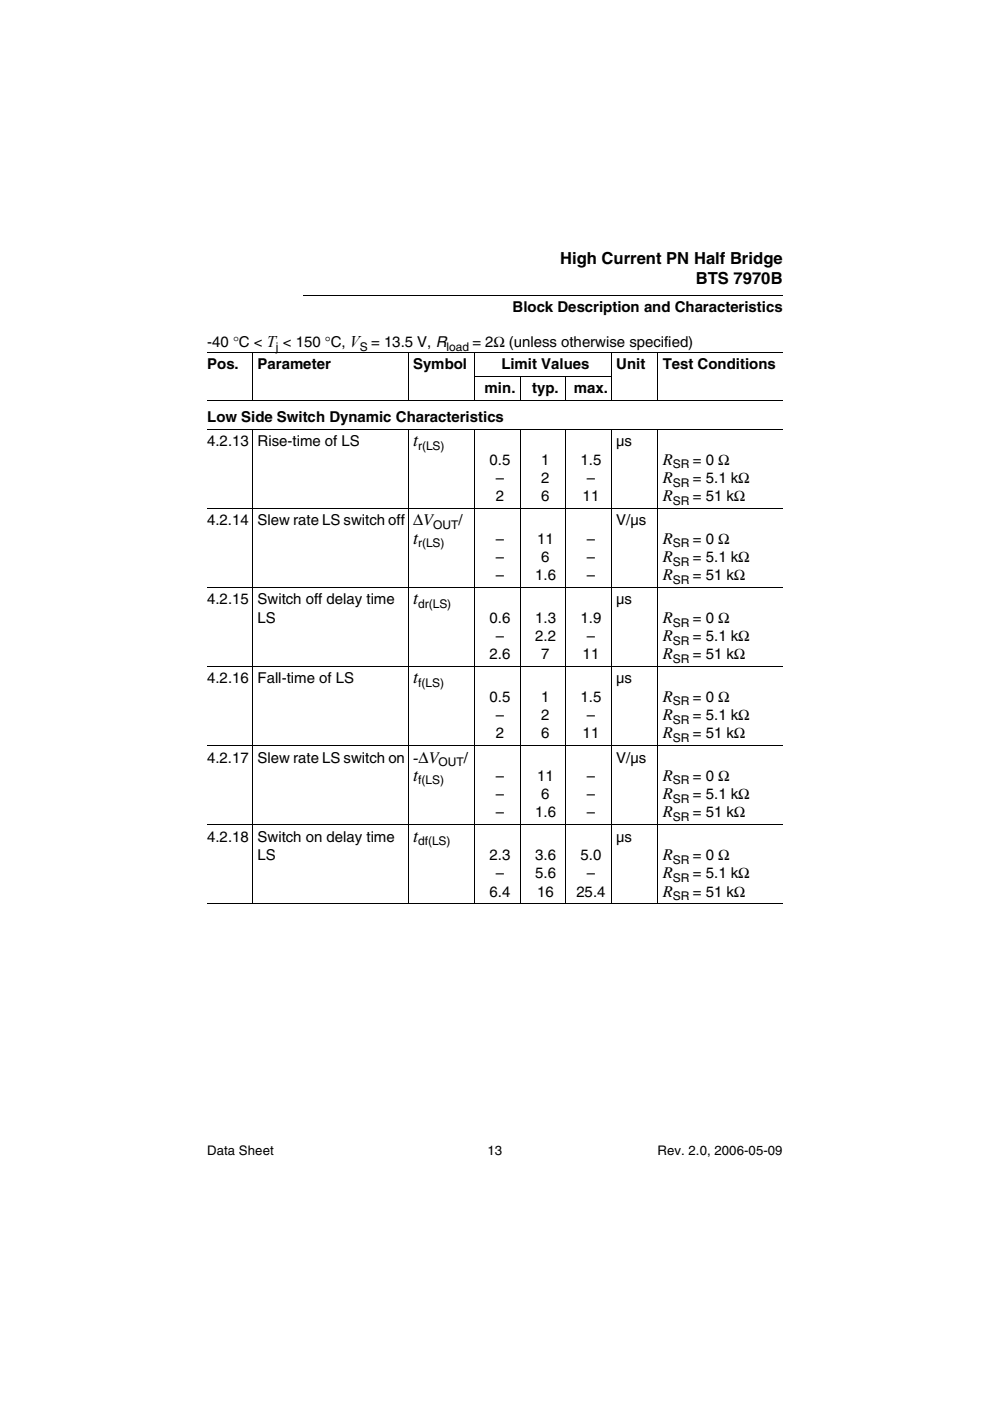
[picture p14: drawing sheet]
<svg xmlns="http://www.w3.org/2000/svg" width="210mm" height="297mm" viewBox="0 0 210 297" stroke-linecap="round" stroke-linejoin="round" font-family="sans-serif">
<defs><g id="words">
<g font-size="3.9">
<text x="87.6" y="94.6">t</text>
<text x="87.6" y="115.3">t</text>
<text x="87.6" y="128.1">t</text>
<text x="87.6" y="144.9">t</text>
<text x="87.6" y="165.5">t</text>
<text x="87.6" y="178.4">t</text>
</g>
<g font-size="3.5">
<text x="118.7" y="55.9">High Current PN Half Bridge</text>
<text x="147.5" y="60.1">BTS 7970B</text>
<text x="140.5" y="98.5">R</text>
<text x="140.5" y="102.4">R</text>
<text x="140.5" y="106.3">R</text>
<text x="87.6" y="111.4">∆V</text>
<text x="140.5" y="115.3">R</text>
<text x="140.5" y="119.2">R</text>
<text x="140.5" y="123">R</text>
<text x="140.5" y="132">R</text>
<text x="140.5" y="135.9">R</text>
<text x="140.5" y="139.8">R</text>
<text x="140.5" y="148.8">R</text>
<text x="140.5" y="152.7">R</text>
<text x="87.6" y="161.7">-∆V</text>
<text x="140.5" y="156.5">R</text>
<text x="140.5" y="165.5">R</text>
<text x="140.5" y="169.4">R</text>
<text x="140.5" y="173.3">R</text>
<text x="140.5" y="182.3">R</text>
<text x="140.5" y="186.2">R</text>
<text x="140.5" y="190.1">R</text>
</g>
<g font-size="3.2">
<text x="108.7" y="66.2">Block Description and Characteristics</text>
<text x="43.9" y="73.7">-40 °C &lt; T &lt; 150 °C, V = 13.5 V, R</text>
<text x="100.2" y="73.7">= 2Ω (unless otherwise specified)</text>
<text x="43.9" y="78.2">Pos.</text>
<text x="54.6" y="78.2">Parameter</text>
<text x="87.6" y="78.2">Symbol</text>
<text x="102.7" y="83.4">min.</text>
<text x="106.3" y="78.2">Limit Values</text>
<text x="112.8" y="83.4">typ.</text>
<text x="121.7" y="83.4">max.</text>
<text x="130.6" y="78.2">Unit</text>
<text x="140.5" y="78.2">Test Conditions</text>
<text x="43.9" y="89.5">Low Side Switch Dynamic Characteristics</text>
<text x="43.9" y="94.6">4.2.13 Rise-time of LS</text>
<text x="130.6" y="94.6">µs</text>
<text x="103.8" y="98.5">0.5</text>
<text x="114.8" y="98.5">1</text>
<text x="123.1" y="98.5">1.5</text>
<text x="146.9" y="98.5">= 0 Ω</text>
<text x="105.1" y="102.4">–</text>
<text x="105.1" y="106.3">2</text>
<text x="114.8" y="102.4">2</text>
<text x="114.8" y="106.3">6</text>
<text x="123.5" y="106.3">11</text>
<text x="124.4" y="102.4">–</text>
<text x="146.9" y="102.4">= 5.1 kΩ</text>
<text x="146.9" y="106.3">= 51 kΩ</text>
<text x="43.9" y="111.4">4.2.14 Slew rate LS switch off</text>
<text x="97.2" y="111.4">/</text>
<text x="130.6" y="111.4">V/µs</text>
<text x="105.1" y="115.3">–</text>
<text x="105.1" y="119.2">–</text>
<text x="113.9" y="115.3">11</text>
<text x="114.8" y="119.2">6</text>
<text x="124.4" y="115.3">–</text>
<text x="124.4" y="119.2">–</text>
<text x="146.9" y="115.3">= 0 Ω</text>
<text x="146.9" y="119.2">= 5.1 kΩ</text>
<text x="105.1" y="123">–</text>
<text x="113.5" y="123">1.6</text>
<text x="124.4" y="123">–</text>
<text x="146.9" y="123">= 51 kΩ</text>
<text x="43.9" y="128.1">4.2.15 Switch off delay time</text>
<text x="130.6" y="128.1">µs</text>
<text x="54.6" y="132">LS</text>
<text x="103.8" y="132">0.6</text>
<text x="105.1" y="135.9">–</text>
<text x="113.5" y="132">1.3</text>
<text x="113.5" y="135.9">2.2</text>
<text x="123.1" y="132">1.9</text>
<text x="124.4" y="135.9">–</text>
<text x="146.9" y="132">= 0 Ω</text>
<text x="146.9" y="135.9">= 5.1 kΩ</text>
<text x="103.8" y="139.8">2.6</text>
<text x="114.8" y="139.8">7</text>
<text x="123.5" y="139.8">11</text>
<text x="146.9" y="139.8">= 51 kΩ</text>
<text x="43.9" y="144.9">4.2.16 Fall-time of LS</text>
<text x="103.8" y="148.8">0.5</text>
<text x="114.8" y="148.8">1</text>
<text x="123.1" y="148.8">1.5</text>
<text x="130.6" y="144.9">µs</text>
<text x="146.9" y="148.8">= 0 Ω</text>
<text x="105.1" y="152.7">–</text>
<text x="114.8" y="152.7">2</text>
<text x="124.4" y="152.7">–</text>
<text x="146.9" y="152.7">= 5.1 kΩ</text>
<text x="43.9" y="161.7">4.2.17 Slew rate LS switch on</text>
<text x="98.3" y="161.7">/</text>
<text x="105.1" y="156.5">2</text>
<text x="114.8" y="156.5">6</text>
<text x="123.5" y="156.5">11</text>
<text x="130.6" y="161.7">V/µs</text>
<text x="146.9" y="156.5">= 51 kΩ</text>
<text x="105.1" y="165.5">–</text>
<text x="113.9" y="165.5">11</text>
<text x="124.4" y="165.5">–</text>
<text x="146.9" y="165.5">= 0 Ω</text>
<text x="105.1" y="169.4">–</text>
<text x="105.1" y="173.3">–</text>
<text x="113.5" y="173.3">1.6</text>
<text x="114.8" y="169.4">6</text>
<text x="124.4" y="169.4">–</text>
<text x="124.4" y="173.3">–</text>
<text x="146.9" y="169.4">= 5.1 kΩ</text>
<text x="146.9" y="173.3">= 51 kΩ</text>
<text x="43.9" y="178.4">4.2.18 Switch on delay time</text>
<text x="130.6" y="178.4">µs</text>
<text x="54.6" y="182.3">LS</text>
<text x="103.8" y="182.3">2.3</text>
<text x="113.5" y="182.3">3.6</text>
<text x="123.1" y="182.3">5.0</text>
<text x="146.9" y="182.3">= 0 Ω</text>
<text x="103.8" y="190.1">6.4</text>
<text x="105.1" y="186.2">–</text>
<text x="113.5" y="186.2">5.6</text>
<text x="113.9" y="190.1">16</text>
<text x="122.2" y="190.1">25.4</text>
<text x="124.4" y="186.2">–</text>
<text x="146.9" y="186.2">= 5.1 kΩ</text>
<text x="146.9" y="190.1">= 51 kΩ</text>
</g>
<g font-size="2.8">
<text x="43.9" y="244.9">Data Sheet</text>
<text x="103.4" y="244.9">13</text>
<text x="139.4" y="244.9">Rev. 2.0, 2006-05-09</text>
</g>
<g font-size="2.5">
<text x="58.5" y="74.4">j</text>
<text x="76.3" y="74.4">S</text>
<text x="94.7" y="74.4">load</text>
<text x="88.6" y="95.4">r(LS)</text>
<text x="142.7" y="99.3">SR</text>
<text x="142.7" y="103.2">SR</text>
<text x="142.7" y="107.1">SR</text>
<text x="91.9" y="112.2">OUT</text>
<text x="88.6" y="116.1">r(LS)</text>
<text x="142.7" y="116.1">SR</text>
<text x="142.7" y="119.9">SR</text>
<text x="142.7" y="123.8">SR</text>
<text x="88.6" y="128.9">dr(LS)</text>
<text x="142.7" y="132.8">SR</text>
<text x="142.7" y="136.7">SR</text>
<text x="142.7" y="140.6">SR</text>
<text x="88.6" y="145.7">f(LS)</text>
<text x="142.7" y="149.6">SR</text>
<text x="142.7" y="153.5">SR</text>
<text x="142.7" y="157.4">SR</text>
<text x="88.6" y="166.3">f(LS)</text>
<text x="93" y="162.5">OUT</text>
<text x="142.7" y="166.3">SR</text>
<text x="142.7" y="170.2">SR</text>
<text x="88.6" y="179.2">df(LS)</text>
<text x="142.7" y="174.1">SR</text>
<text x="142.7" y="183.1">SR</text>
<text x="142.7" y="187">SR</text>
<text x="142.7" y="190.8">SR</text>
</g>
</g></defs>
<path d="M64.3 62.5v.1z" fill="#000"/>
<path d="M64.3 62.5h101.7" fill="none" stroke="#000" stroke-width=".21"/>
<path d="M43.9 64h32.9v3.4h-32.9z" fill="#fff"/>
<g fill="none" stroke="#000" stroke-width=".21">
<path d="M43.9 74.7h122M53.6 74.6v10.4M86.6 74.6v10.4M100.6 79.8h29.1M100.6 74.6v10.4M110.3 79.8v5.2M120 79.8v5.2M129.6 74.6v10.4M139.5 74.6v10.4M43.9 84.9h122M43.9 91.1h122M53.6 91.1v100.6"/>
<path d="M86.6 91.1v100.6M100.6 91.1v100.6M110.3 91.1v100.6M120 91.1v100.6M129.6 91.1v100.6M139.5 91.1v100.6M43.9 107.9h122M43.9 124.7h122M43.9 141.4h122M43.9 158.1h122M43.9 174.9h122M43.9 191.7h122"/>
</g>
<use href="#words"/>
</svg>
